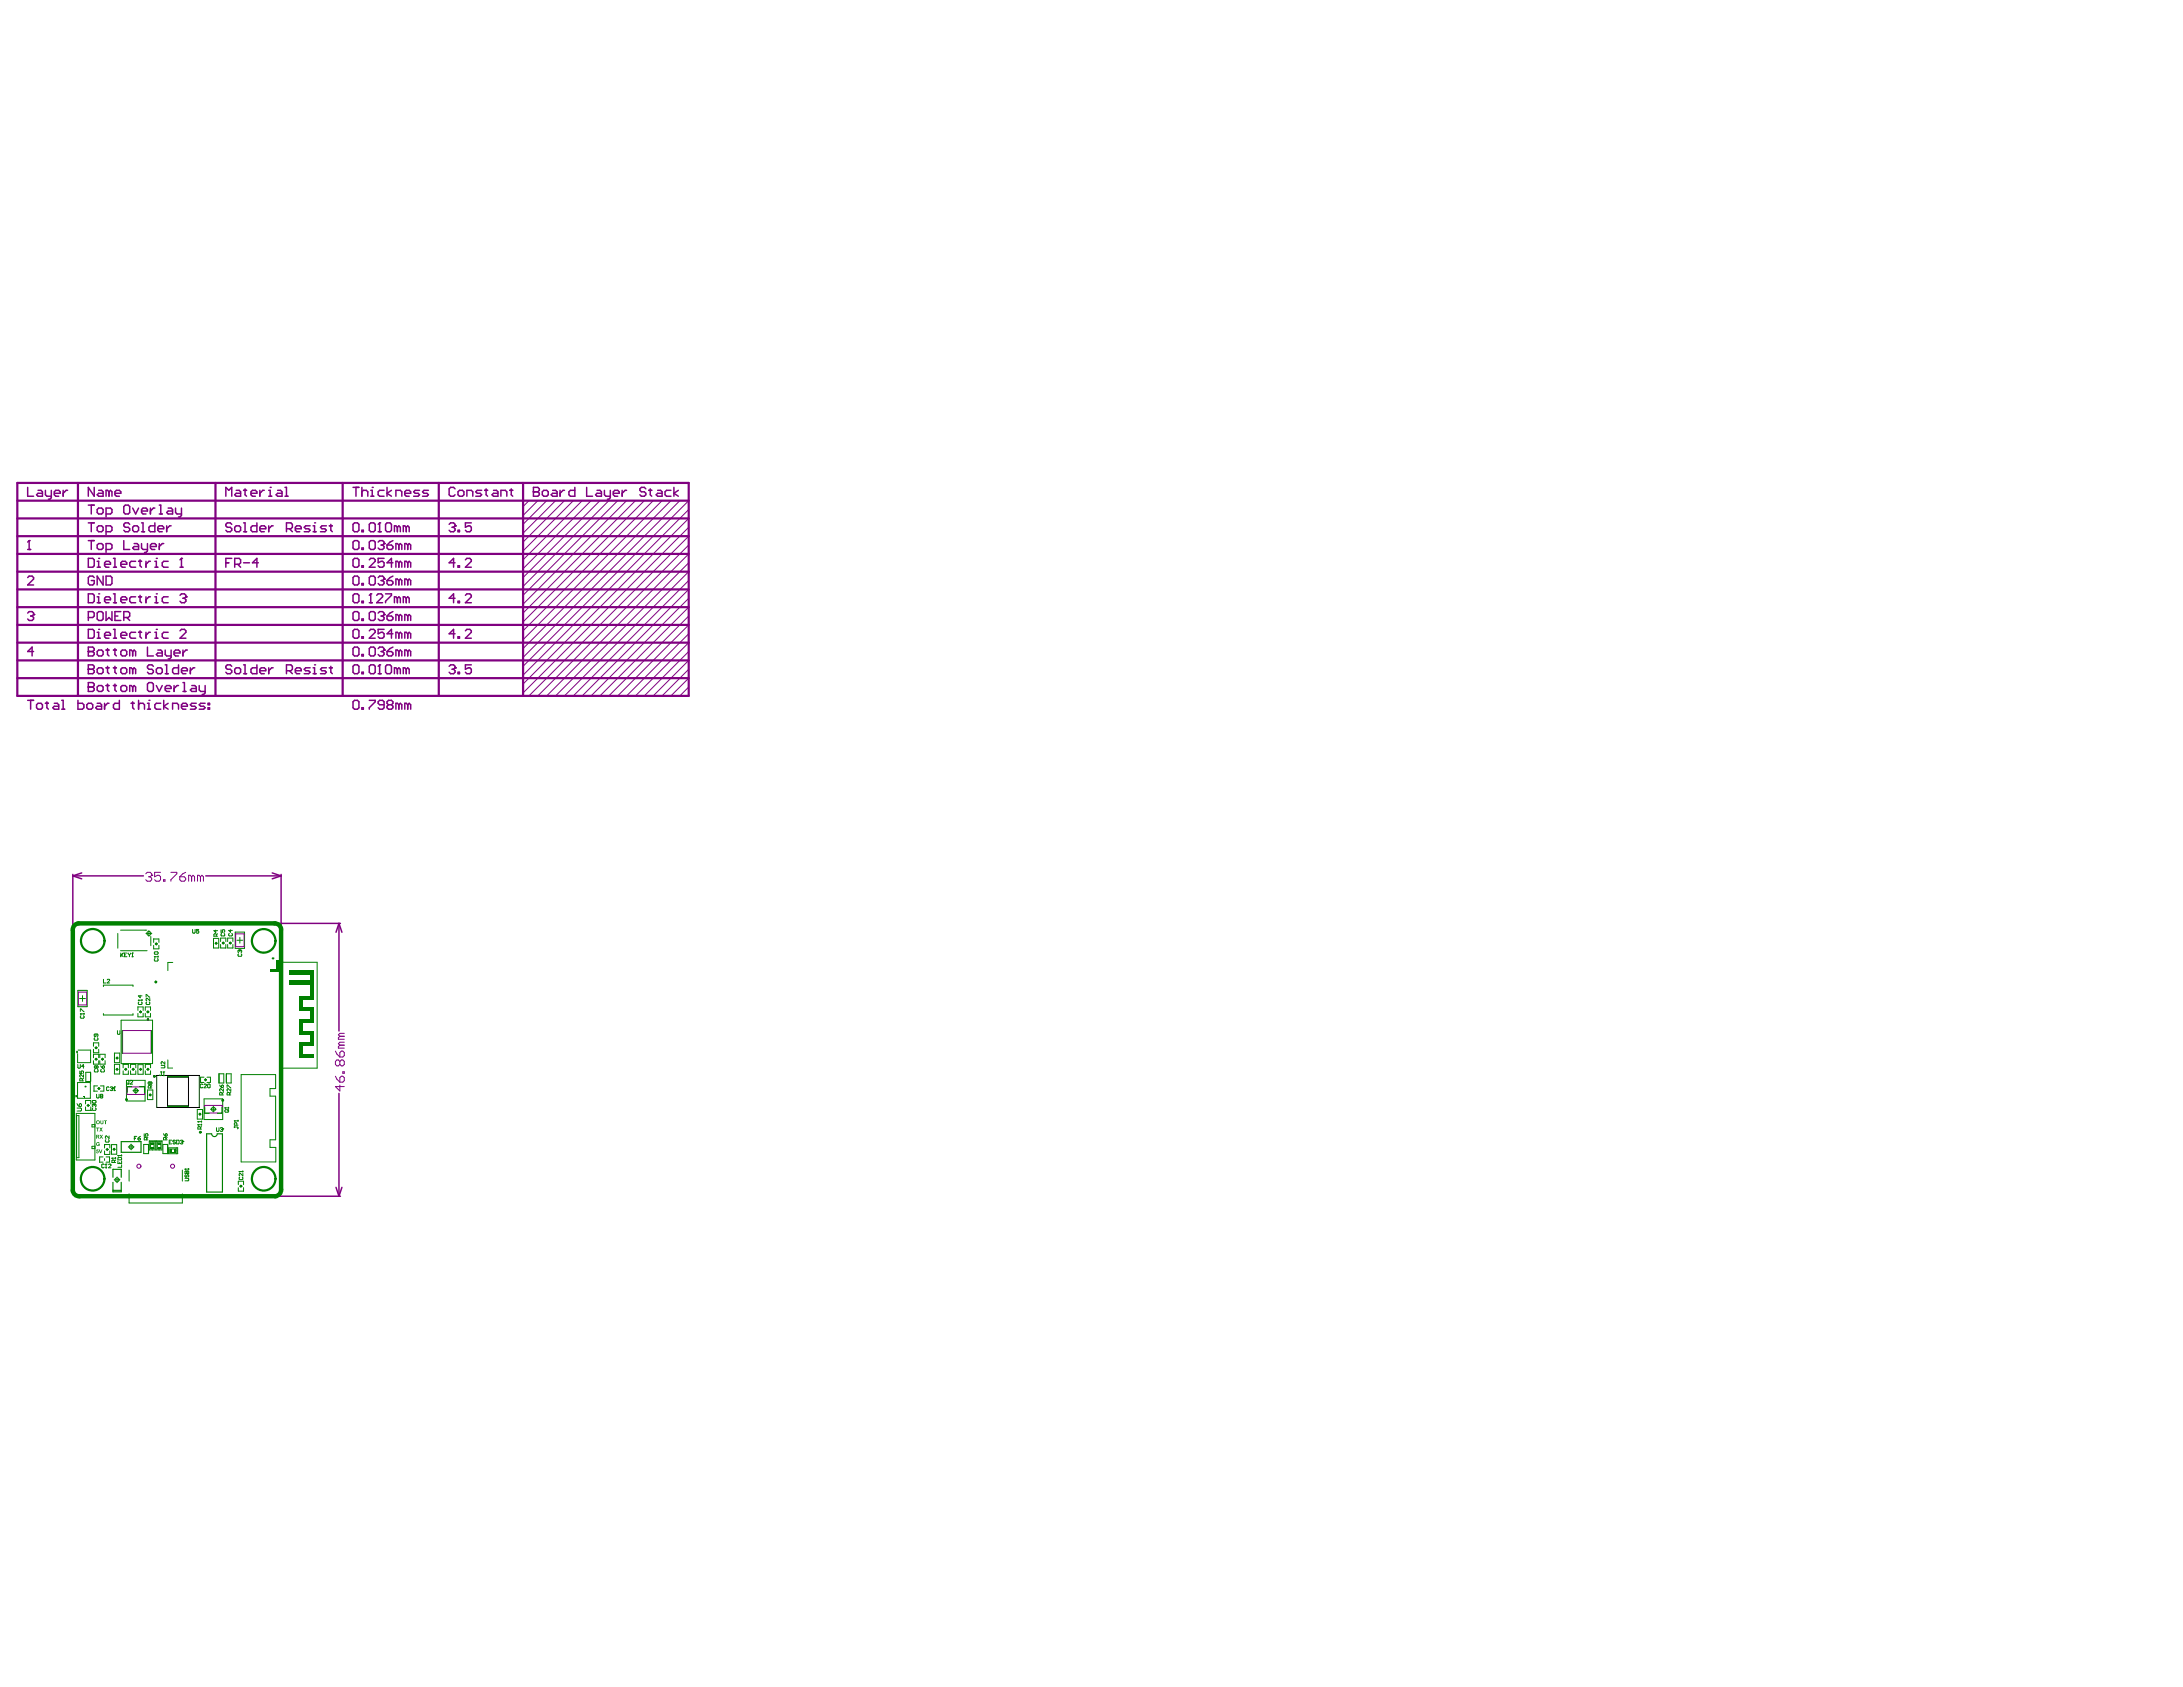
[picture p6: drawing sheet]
<svg xmlns="http://www.w3.org/2000/svg" width="279mm" height="216mm" viewBox="0 0 279 216" stroke-linecap="round" stroke-linejoin="round" font-family="sans-serif">
<path d="M20.1 137.6h5.4v4.1h-5.4z" fill="none" stroke="#000" stroke-width=".13"/>
<g fill="#008000">
<path d="M20.2 146.8h.3v.2h-.3z"/>
<path d="M20.2 146.3h.3v.2h-.3z"/>
<path d="M19.3 146.8h.4v.2h-.4z"/>
<path d="M19.3 146.3h.4v.2h-.4z"/>
<path d="M21.8 147.1h.2v.4h-.2z"/>
<path d="M22.3 147.1h.1v.4h-.1z"/>
<circle cx="20.1" cy="146.3" r=".05"/>
<circle cx="19.3" cy="146.3" r=".05"/>
<circle cx="22.5" cy="147.1" r=".05"/>
</g>
<g fill="none" stroke="#008000" stroke-width=".13">
<path d="M18.7 119.5h.7M19.1 119.1v.7M30.1 119.3h1.2v2.1h-1.2zM30.7 120v.7M10 126.7h1.2v2.1h-1.2zM10.2 127.8h.7M10.6 127.4v.8M12.1 134.1h.3M12.1 135.6h.3M12.3 133.9v.3M12.3 135.4v.3M12.5 139.3h.3"/>
<path d="M12.7 139.2v.3M13 135.6h.3M13.1 135.4v.3M14.8 136.8h.3M14.8 135.4h.3M15 136.7v.3M15 135.3v.3M15.5 130.6h4v5.5h-4zM15.9 136.8h.3M16.1 136.7v.3M16.2 138.3h2.4v2.6h-2.4zM16.9 136.8h.3"/>
<path d="M17 139.6h.8M17 136.7v.3M17.4 139.2v.8M17.8 129.5h.3M17.8 136.8h.3M18 129.4v.3M18 136.7v.3M18.8 129.5h.3M18.8 136.8h.3M18.9 129.4v.3M18.9 136.7v.3M19.2 140v.3"/>
<path d="M19.8 125.7h.3M19.9 120.8h.3M19.9 125.5v.3M20 120.7v.3M26.2 138.2h.2M26.3 138v.3M27.5 120.7h.3M27.7 120.6v.3M28.4 120.7h.3M28.6 120.5v.3M29.3 120.7h.3M29.5 120.5v.3"/>
<path d="M30.3 120.3h.8M11.1 141.5h.3M11.3 141.3v.3M13.6 147.1h.3M13.7 147v.3M14.5 147.1h.3M14.6 146.9v.3M14.6 151h.8M15 150.6v.8M16.4 146.8h.8M16.8 146.4v.8M19.1 140.1h.3"/>
<path d="M19.3 146.3h.4v.7h-.4zM20.1 146.3h.5v.7h-.5zM21.7 147h.8v.5h-.8zM25.4 142.6h.3M25.6 142.4v.3M26.1 140.6h2.4v2.7h-2.4zM26.9 142h.8M27.3 141.6v.7M30.7 151.8h.3M30.8 151.7v.3"/>
<circle cx="19.1" cy="119.5" r=".26"/>
<circle cx="12.3" cy="134.1" r=".09"/>
<circle cx="12.3" cy="135.6" r=".09"/>
<circle cx="12.7" cy="139.3" r=".09"/>
<circle cx="13.1" cy="135.6" r=".09"/>
<circle cx="15" cy="136.8" r=".09"/>
<circle cx="15" cy="135.4" r=".09"/>
<circle cx="16.1" cy="136.8" r=".09"/>
<circle cx="17" cy="136.8" r=".09"/>
<circle cx="17.4" cy="139.6" r=".26"/>
<circle cx="18" cy="129.5" r=".09"/>
<circle cx="18" cy="136.8" r=".09"/>
<circle cx="18.9" cy="129.5" r=".09"/>
<circle cx="18.9" cy="136.8" r=".09"/>
<circle cx="19.9" cy="125.7" r=".09"/>
<circle cx="20" cy="120.8" r=".09"/>
<circle cx="26.3" cy="138.2" r=".09"/>
<circle cx="27.7" cy="120.7" r=".09"/>
<circle cx="28.6" cy="120.7" r=".09"/>
<circle cx="29.5" cy="120.7" r=".09"/>
<circle cx="11.3" cy="141.5" r=".09"/>
<circle cx="13.7" cy="147.1" r=".09"/>
<circle cx="14.6" cy="147.1" r=".09"/>
<circle cx="15" cy="151" r=".26"/>
<circle cx="16.8" cy="146.8" r=".26"/>
<circle cx="19.2" cy="140.1" r=".09"/>
<circle cx="25.6" cy="142.6" r=".09"/>
<circle cx="27.3" cy="142" r=".26"/>
<circle cx="30.8" cy="151.8" r=".09"/>
</g>
<path d="M30.2 119.5h1v1.7h-1zM10 127h1.1v1.6h-1.1zM15.7 131.9h3.6v2.9h-3.6zM16.3 139.1h2.2v1h-2.2zM26.2 141.5h2.2v.9h-2.2z" fill="none" stroke="#800080" stroke-width=".13"/>
<circle cx="18.9" cy="130.5" r=".07" fill="none" stroke="#800080" stroke-width=".15"/>
<g fill="#008080">
<path d="M20.3 147h.1v.3h-.1z"/>
<path d="M20.2 147.1h.3v.1h-.3z"/>
<path d="M20.3 146h.1v.3h-.1z"/>
<path d="M19.5 147v.3z"/>
<path d="M19.3 147.1h.3v.1h-.3z"/>
<path d="M19.5 146v.3z"/>
<path d="M21.5 147.2h.3v.1h-.3z"/>
<path d="M21.6 147.1h.1v.3h-.1z"/>
<path d="M22.4 147.2h.3v.1h-.3z"/>
</g>
<path d="M21.4 137.8h2.7v3.7h-2.7z" fill="none" stroke="#000" stroke-width=".13"/>
<circle cx="19.8" cy="137.7" r=".07" fill="none" stroke="#000" stroke-width=".15"/>
<g fill="none" stroke="#800080" stroke-width=".13">
<path d="M67.7 64.1l-.8 .7M68.8 64.1l-1.9 1.9M70 64.1l-3.1 3M71.1 64.1l-4.2 4.1M72.2 64.1l-5.3 5.3M73.4 64.1l-6.5 6.4M74.5 64.1l-7.6 7.5M75.7 64.1l-8.8 8.7M76.8 64.1l-9.9 9.8M77.9 64.1l-11 10.9M79.1 64.1l-12.2 12.1M80.2 64.1l-13.3 13.2"/>
<path d="M81.3 64.1l-14.4 14.4M82.5 64.1l-15.6 15.5M83.6 64.1l-16.7 16.6M84.7 64.1l-17.8 17.8M85.9 64.1l-19 18.9M87 64.1l-20.1 20M88.1 65.2l-21.2 21.2M88.1 72l-17 17.1M88.1 68.6l-20.4 20.5M88.1 70.9l-18.1 18.2M88.1 77.7l-11.3 11.4M88.1 67.5l-21.2 21.2"/>
<path d="M88.1 66.3l-21.2 21.2M88.1 73.2l-15.9 15.9M88.1 78.8l-10.2 10.3M88.1 69.8l-19.3 19.3M88.1 80l-9 9.1M88.1 74.3l-14.7 14.8M88.1 64.1l-21.2 21.2M88.1 75.4l-13.6 13.7M88.1 76.6l-12.4 12.5M88.1 84.5l-4.5 4.6M88.1 86.8l-2.2 2.3M88.1 83.4l-5.6 5.7"/>
<path d="M88.1 81.1l-7.9 8M88.1 87.9l-1.1 1.2M88.1 82.2l-6.8 6.9M88.1 85.7l-3.4 3.4M18.7 111.8l.1-.2h.4l.2 .2v.2M19 112.2h.2M19.2 112.2l.2 .2v.2l-.2 .2h-.4l-.1-.2M19.4 112h.1M19.4 112l-.2 .2M20.5 111.6h-.7v.6l.4-.2h.2l.1 .2v.4l-.1 .2h-.4l-.2-.2M20.9 112.6h.2v.2h-.2zM21.9 111.6h.7v.2l-.7 .8v.2"/>
<path d="M23 112.2h.6l.2 .2v.2l-.2 .2h-.4l-.2-.2zM23.8 111.6l-.4 .2-.4 .4M24.5 112.2l-.2-.2h-.2v.8M24.5 112.2v.6M24.5 112.2l.2-.2 .2 .2v.6M25.7 112.2l-.2-.2h-.2v.8M25.7 112.2v.6M25.7 112.2l.1-.2 .2 .2v.6M42.9 137.7l.2 .4 .4 .4M42.9 134.5l.2 .4 .4 .4M43.5 135.8l-.2-.1h-.2l-.2 .1v.4l.2 .2h.2l.2-.2M43.5 137.9l.2-.2h.2l.2 .2v.4l-.2 .2h-.4z"/>
<path d="M43.5 135.8l.2-.1h.2l.2 .1v.4l-.2 .2h-.2l-.2-.2M43.5 138.9v.7l-.6-.5h1.2M43.5 134.7l.2-.2h.2l.2 .2v.4l-.2 .2h-.4zM43.5 135.8v.4M43.5 133.8l-.2 .1v.2h.8M43.5 132.6l-.2 .2v.2h.8M43.5 133.8h.6M43.5 132.6h.6M43.9 137.2h.2v.2h-.2zM44.1 133.4h-.6l-.2 .2 .2 .2M44.1 132.2h-.6l-.2 .2 .2 .2"/>
<circle cx="17.8" cy="149.3" r=".26"/>
<circle cx="22.1" cy="149.3" r=".26"/>
</g>
<g fill="none" stroke="#800080" stroke-width=".28">
<path d="M2.2 68.6h85.9M2.2 77.7h85.9M2.2 73.2h85.9M2.2 75.4h85.9M2.2 70.9h85.9M2.2 61.8h85.9v27.3h-85.9zM2.2 80h85.9M2.2 66.3h85.9M2.2 64.1h85.9M10 61.8v27.3M27.6 61.8v27.3M43.9 61.8v27.3"/>
<path d="M56.2 61.8v27.3M66.9 61.8v27.3M2.2 84.5h85.9M2.2 82.2h85.9M2.2 86.8h85.9"/>
</g>
<g fill="none" stroke="#800080" stroke-width=".19">
<path d="M3.5 62.4v1.1h.8M3.5 70.3h.4M3.5 73.9l.2-.2h.4l.2 .2v.2l-.8 .8h.8M3.5 78.5l.2-.2h.4l.2 .2v.2M3.7 69.2h.1M3.7 69.2v1.1M3.7 69.2l-.2 .2M3.9 78.8h.2M4.1 78.8l.2 .2v.2l-.2 .2h-.4l-.2-.2M4.3 78.7h.1M4.3 78.7l-.2 .1M4.9 62.8h.3l.2 .1v.6h-.5l-.2-.2 .2-.2h.5"/>
<path d="M5.8 62.8v.5l.2 .2h.6M6.6 62.8v.9l-.2 .2h-.2M6.9 63.1h.8v-.2l-.2-.1h-.4l-.2 .1v.4l.2 .2h.4M8.1 62.8v.7M8.7 62.8h-.2l-.4 .3M11.3 71.5h.6l.2 .1v.8l-.2 .2h-.6zM11.3 76h.6l.2 .2v.7l-.2 .2h-.6zM11.3 79h.6l.2-.2v-.3l-.2-.2h-.6v1.1M11.3 66.9h.8M11.3 69.2h.8M11.3 64.6h.8M11.7 64.6v1.2"/>
<path d="M11.7 66.9v1.2M11.7 69.2v1.1M12.1 62.4v1.1l-.8-1.1v1.1M12.1 73.9l-.2-.2h-.4l-.2 .2v.8l.2 .2h.4l.2-.2v-.4h-.4M12.4 71.8h.2v.8M12.4 76.4h.2v.7M12.4 67.5l.2-.2h.4l.2 .2v.4l-.2 .2h-.4l-.2-.2zM12.4 65.2l.2-.2h.4l.2 .2v.4l-.2 .2h-.4l-.2-.2zM12.4 69.8l.2-.2h.4l.2 .2v.3l-.2 .2h-.4l-.2-.2zM12.4 78.5l.2-.2h.4l.2 .2v.7l-.2 .2h-.4l-.2-.2zM12.4 72.6h.4M12.4 77.1h.4"/>
<path d="M12.6 76h.1M12.6 71.5h.1M12.6 62.8h.4l.2 .1v.6h-.6l-.2-.2 .2-.2h.6M13.2 73.7v1.2l-.8-1.2v1.2M13.4 72.2h.7v-.2l-.1-.2h-.4l-.2 .2v.4l.2 .2h.4M13.4 76.8h.7v-.2l-.1-.2h-.4l-.2 .2v.3l.2 .2h.4M13.6 68.1h.5l.2-.2v-.4l-.2-.2h-.5v1.1M13.6 65.8h.5l.2-.2v-.4l-.2-.2h-.5v1.2M13.6 70.3h.5l.2-.2v-.3l-.2-.2h-.5v1.1M13.6 73.7h.5l.2 .2v.8l-.2 .2h-.5zM13.6 78.3v1.1l.4-.4 .3 .4v-1.1M14 62.9l-.2-.1h-.2v.7"/>
<path d="M14 62.9l.1-.1 .2 .1v.6M14 62.9v.6M14.5 71.5h.2v1.1M14.5 76h.2v1.1M14.5 72.6h.4M14.5 77.1h.4M14.7 63.1h.8v-.2l-.2-.1h-.4l-.2 .1v.4l.2 .2h.4M14.7 78.8h.4M15.5 78.3h-.8v1.1h.8M15.5 72.2h.7v-.2l-.2-.2h-.3l-.2 .2v.4l.2 .2h.3M15.5 76.8h.7v-.2l-.2-.2h-.3l-.2 .2v.3l.2 .2h.3M15.8 64.8l.2-.2h.4l.2 .2v.8l-.2 .2h-.4l-.2-.2z"/>
<path d="M15.8 79h.6l.2-.2v-.3l-.2-.2h-.6v1.1M15.8 69.2v1.1h.8M16.2 79l.4 .4M16.6 67.1l-.2-.2h-.4l-.2 .2v.2l.2 .2h.4l.2 .2v.2l-.2 .2h-.4l-.2-.2M17 67.5l.2-.2h.3l.2 .2v.4l-.2 .2h-.3l-.2-.2zM17 65l.4 .8 .3-.8M17.2 69.6h.3l.2 .2v.5h-.5l-.2-.2 .2-.2h.5M17.4 71.8h-.6l-.2 .2v.4l.2 .2h.6M17.4 76.4h-.6l-.2 .2v.3l.2 .2h.6M17.7 71.8h.4M17.7 76.4h.4M17.9 71.6v.8l.2 .2"/>
<path d="M17.9 76.2v.7l.2 .2M18.1 66.9h.2v1.2M18.1 68.1h.4M18.1 69.6v.5l.2 .2h.6M18.1 65.4h.8v-.2l-.2-.2h-.4l-.2 .2v.4l.2 .2h.4M18.7 71.8v.8M18.7 76.4v.7M18.9 69.6v.9l-.2 .2h-.2M19.3 69.9h.7v-.1l-.2-.2h-.4l-.1 .2v.3l.1 .2h.4M19.3 71.8h-.2l-.4 .4M19.3 65v.8M19.3 76.4h-.2l-.4 .4"/>
<path d="M19.8 66.9v1.2h-.5l-.2-.2v-.4l.2-.2h.5M19.8 71.8h.2v.8M19.8 76.4h.2v.7M19.8 72.6h.4M19.8 77.1h.4M19.8 65h-.2l-.3 .4M20 76h.1M20 71.5h.1M20.2 67.7h.8v-.2l-.2-.2h-.4l-.2 .2v.4l.2 .2h.4M20.4 69.6v.7M20.4 64.6h.2v1.2M20.4 65.8h.4"/>
<path d="M21 69.6h-.2l-.4 .3M21.3 67.3v.8M21.5 76.4h-.5l-.2 .2v.3l.2 .2h.5M21.5 65h.4l.2 .2v.6h-.6l-.2-.2 .2-.2h.6M21.5 71.8h-.5l-.2 .2v.4l.2 .2h.5M21.9 67.3h-.2l-.4 .4M22.5 65v.6l.2 .2h.5M23 76.2l.2-.2h.4l.2 .2v.2M23 72.6h.4M23.2 71.5h.1M23.2 65v1l-.2 .2h-.2M23.2 71.5v1.1"/>
<path d="M23.2 71.5l-.2 .1M23.4 76.6h.2M23.6 76.6l.2 .2v.1l-.2 .2h-.4l-.2-.2M23.8 76.4h.1M23.8 76.4l-.2 .2M28.9 72h.4M28.9 63.5v-1.1l.4 .4 .4-.4v1.1M29.7 67.1l-.2-.2h-.4l-.2 .2v.2l.2 .2h.4l.2 .2v.2l-.2 .2h-.4l-.2-.2M29.7 71.5h-.8v1.1M30 72.2h.6l.2-.2v-.4l-.2-.1h-.6v1.1M30 67.5l.2-.2h.4l.2 .2v.4l-.2 .2h-.4l-.2-.2zM30.2 62.8h.4l.2 .1v.6h-.6l-.2-.2 .2-.2h.6"/>
<path d="M30.4 72.2l.4 .4M31.2 62.8h.4M31.2 66.9h.2v1.2M31.2 68.1h.4M31.2 72h.7M31.4 62.6v.7l.2 .2M32.1 63.1h.8v-.2l-.2-.1h-.4l-.2 .1v.4l.2 .2h.4M32.9 66.9v1.2h-.6l-.2-.2v-.4l.2-.2h.6M33.1 72h-.8l.6-.5v1.1M33.3 67.7h.7v-.2l-.2-.2h-.4l-.1 .2v.4l.1 .2h.4M33.3 62.8v.7M33.8 62.8h-.2l-.3 .3"/>
<path d="M34.4 62.8h.2v.7M34.4 63.5h.4M34.4 67.3v.8M34.6 62.4h.1M35 67.3h-.2l-.4 .4M35.5 62.8h.4l.2 .1v.6h-.6l-.2-.2 .2-.2h.6M36.5 62.4h.2v1.1M36.5 63.5h.4M36.7 67.7h.5l.2-.2v-.4l-.2-.2h-.5v1.2M37 67.7l.4 .4M37.8 67.7h.8v-.2l-.2-.2h-.4l-.2 .2v.4l.2 .2h.4M39.7 67.3h-.6l-.2 .2 .2 .2h.4l.2 .2-.2 .2h-.6"/>
<path d="M40.1 68.1h.3M40.1 67.3h.2v.8M40.3 66.9h.1M41.8 67.3h-.6l-.2 .2 .2 .2h.4l.2 .2-.2 .2h-.6M42.2 67.3h.3M42.3 67.1v.8l.2 .2M45.2 62.4h.7M45.2 67.1l.2-.2h.3l.2 .2v.8l-.2 .2h-.3l-.2-.2zM45.2 71.6l.2-.1h.3l.2 .1v.8l-.2 .2h-.3l-.2-.2zM45.2 69.4l.2-.2h.3l.2 .2v.7l-.2 .2h-.3l-.2-.2zM45.2 73.9l.2-.2h.3l.2 .2v.8l-.2 .2h-.3l-.2-.2zM45.2 76.2l.2-.2h.3l.2 .2v.7l-.2 .2h-.3l-.2-.2z"/>
<path d="M45.2 78.5l.2-.2h.3l.2 .2v.7l-.2 .2h-.3l-.2-.2zM45.6 62.4v1.1M46.3 62.4v1.1M46.3 67.9h.2v.2h-.2zM46.3 70.1h.2v.2h-.2zM46.3 72.4h.2v.2h-.2zM46.3 74.7h.2v.2h-.2zM46.3 76.9h.2v.2h-.2zM46.3 79.2h.2v.2h-.2zM46.3 62.9l.2-.1h.4l.2 .1v.6M47.3 71.6l.2-.1h.3l.2 .1v.2l-.7 .8h.7M47.3 77.1h.3"/>
<path d="M47.5 76h.1M47.5 62.8h.1v.7M47.5 63.5h.3M47.5 66.9h.3l.2 .2v.8l-.2 .2h-.3l-.2-.2v-.8zM47.5 69.2h.3l.2 .2v.7l-.2 .2h-.3l-.2-.2v-.7zM47.5 73.7h.3l.2 .2v.8l-.2 .2h-.3l-.2-.2v-.8zM47.5 78.3h.3l.2 .2v.7l-.2 .2h-.3l-.2-.2v-.7zM47.5 76l-.2 .2M47.5 76v1.1M47.6 62.4h.1M48.2 76.2l.2-.2h.4l.2 .2v.2l-.8 .7h.8M48.4 68.1h.4"/>
<path d="M48.4 69.4l.2-.2h.4l.2 .2v.2M48.4 73.9l.2-.2h.4l.2 .2v.2M48.4 78.5l.2-.2h.4l.2 .2v.2M48.6 66.9h.1M48.6 66.9v1.2M48.6 66.9l-.2 .2M48.8 69.8h.2M48.8 78.8h.2M48.8 74.3h.2M49 69.8l.2 .1v.2l-.2 .2h-.4l-.2-.2M49 74.3l.2 .2v.2l-.2 .2h-.4l-.2-.2M49 78.8l.2 .2v.2l-.2 .2h-.4l-.2-.2"/>
<path d="M49.2 69.6h.1M49.2 74.1h.1M49.2 78.7h.1M49.2 62.8h-.6l-.2 .1v.4l.2 .2h.6M49.2 71.5h-.8v.5l.4-.2h.2l.2 .2v.4l-.2 .2h-.4l-.2-.2M49.2 78.7l-.2 .1M49.2 69.6l-.2 .2M49.2 74.1l-.2 .2M49.3 67.1l.2-.2h.4l.2 .2v.8l-.2 .2h-.4l-.2-.2zM49.3 76h.8v.2l-.8 .7v.2M49.5 62.4v1.1M49.5 69.8h.6l.2 .1v.2l-.2 .2h-.4l-.2-.2z"/>
<path d="M49.5 74.3h.6l.2 .2v.2l-.2 .2h-.4l-.2-.2zM49.5 78.8h.6l.2 .2v.2l-.2 .2h-.4l-.2-.2zM50.1 62.8l-.6 .3 .6 .4M50.3 72h-.8l.6-.5v1.1M50.3 69.2l-.4 .2-.4 .4M50.3 73.7l-.4 .2-.4 .4M50.3 78.3l-.4 .2-.4 .3M50.7 63.5v-.7h.5l.2 .1v.6M50.9 67.5l-.2-.2h-.2v.8M50.9 76.6l-.2-.2h-.2v.7M50.9 67.5l.1-.2 .2 .2v.6M50.9 76.6l.1-.2 .2 .2v.5"/>
<path d="M50.9 67.5v.6M50.9 76.6v.5M51 69.8l-.1-.2h-.2v.7M51 72l-.1-.2h-.2v.8M51 74.3l-.1-.2h-.2v.8M51 78.8l-.1-.1h-.2v.7M51 69.8l.2-.2 .2 .2v.5M51 72l.2-.2 .2 .2v.6M51 74.3l.2-.2 .2 .2v.6M51 78.8l.2-.1 .2 .1v.6M51 69.8v.5M51 72v.6"/>
<path d="M51 74.3v.6M51 78.8v.6M51.8 63.1h.8v-.2l-.2-.1h-.4l-.2 .1v.4l.2 .2h.4M52 67.5l-.2-.2h-.2v.8M52 76.6l-.2-.2h-.2v.7M52 67.5v.6M52 76.6v.5M52 67.5l.2-.2 .2 .2v.6M52 76.6l.2-.2 .2 .2v.5M52.2 69.8l-.2-.2h-.2v.7M52.2 72l-.2-.2h-.2v.8M52.2 74.3l-.2-.2h-.2v.8"/>
<path d="M52.2 78.8l-.2-.1h-.2v.7M52.2 69.8l.2-.2 .2 .2v.5M52.2 72l.2-.2 .2 .2v.6M52.2 74.3l.2-.2 .2 .2v.6M52.2 78.8l.2-.1 .2 .1v.6M52.2 69.8v.5M52.2 72v.6M52.2 74.3v.6M52.2 78.8v.6M53.7 62.8h-.6l-.2 .1 .2 .2h.4l.2 .2-.2 .2h-.6M54.8 62.8h-.5l-.2 .1 .2 .2h.3l.2 .2-.2 .2h-.5M57.5 67.1l.2-.2h.4l.1 .2v.2"/>
<path d="M57.9 67.5h.2M58.1 67.5l.1 .2v.2l-.1 .2h-.4l-.2-.2M58.2 67.3h.1M58.2 62.6l-.1-.2h-.4l-.2 .2v.7l.2 .2h.4l.1-.2M58.2 72h-.7l.6-.5v1.1M58.2 76.6h-.7l.6-.6v1.1M58.2 67.3l-.1 .2M58.6 67.9h.2v.2h-.2zM58.6 72.4h.2v.2h-.2zM58.6 76.9h.2v.2h-.2zM58.8 62.8h.4l.2 .1v.4l-.2 .2h-.4l-.2-.2v-.4zM59.6 71.6l.2-.1h.3l.2 .1v.2l-.7 .8h.7"/>
<path d="M59.6 76.2l.2-.2h.3l.2 .2v.2l-.7 .7h.7M59.8 63.5v-.7h.5l.2 .1v.6M60.3 66.9h-.7v.6l.3-.2h.2l.2 .2v.4l-.2 .2h-.3l-.2-.2M61.6 62.8h-.5l-.2 .1 .2 .2h.4l.1 .2-.1 .2h-.6M62 62.8h.4M62.2 62.6v.7l.2 .2M63.2 62.8h.3l.2 .1v.6h-.5l-.2-.2 .2-.2h.5M64.1 63.5v-.7h.6l.2 .1v.6M65.2 62.8h.4M65.4 62.6v.7l.2 .2M68.3 62.9h.1M68.3 62.4h.5l.2 .2v.2l-.2 .1 .2 .2v.2l-.2 .2h-.5z"/>
<path d="M68.3 62.9h.5M69.6 62.8h.4l.2 .1v.4l-.2 .2h-.4l-.2-.2v-.4zM70.7 62.8h.4l.2 .1v.6h-.6l-.2-.2 .2-.2h.6M71.7 62.8v.7M72.2 62.8h-.1l-.4 .3M73.6 62.4v1.1h-.6l-.2-.2v-.4l.2-.1h.6M75.1 62.4v1.1h.7M76.4 62.8h.4l.2 .1v.6h-.6l-.2-.2 .2-.2h.6M77.4 62.8v.5l.1 .2h.6M78.1 62.8v.9l-.2 .2h-.2M78.5 63.1h.8v-.2l-.2-.1h-.4l-.2 .1v.4l.2 .2h.4M79.6 62.8v.7"/>
<path d="M80.2 62.8h-.2l-.4 .3M82.7 62.6l-.2-.2h-.4l-.2 .2v.2l.2 .1h.4l.2 .2v.2l-.2 .2h-.4l-.2-.2M83 62.8h.4M83.2 62.6v.7l.2 .2M84.2 62.8h.4l.1 .1v.6h-.5l-.2-.2 .2-.2h.5M85.9 62.8h-.6l-.2 .1v.4l.2 .2h.6M86.3 62.4v1.1M86.8 62.8l-.5 .3 .5 .4M3.5 89.6h.8M3.9 89.6v1.2M4.3 83.4h-.8l.6-.6v1.1M4.9 90h.3l.2 .2v.4l-.2 .2h-.3l-.2-.2v-.4z"/>
<path d="M5.8 90h.4M6 89.8v.8l.2 .2M6.9 90h.4l.2 .2v.6h-.6l-.1-.2 .1-.2h.6M7.9 89.6h.2v1.2M7.9 90.8h.4M10 89.6v1.2h.5l.2-.2v-.4l-.2-.2h-.5M11.3 90h.4l.2 .2v.4l-.2 .2h-.4l-.2-.2v-.4zM11.3 87.9h.1M11.3 85.7h.1M11.3 83.4h.1M11.3 87.4h.6l.2 .1v.2l-.2 .2 .2 .2v.2l-.2 .2h-.6zM11.3 80.5h.6l.2 .2v.8l-.2 .2h-.6z"/>
<path d="M11.3 82.8h.6l.2 .2v.2l-.2 .2 .2 .2v.2l-.2 .1h-.6zM11.3 85.1h.6l.2 .2v.2l-.2 .2 .2 .1v.2l-.2 .2h-.6zM11.3 87.9h.6M11.3 85.7h.6M11.3 83.4h.6M12.4 90h.4l.2 .2v.6h-.6l-.2-.2 .2-.2h.6M12.4 81.7h.4M12.4 80.9h.2v.8M12.4 83.4l.2-.2h.4l.2 .2v.4l-.2 .1h-.4l-.2-.1zM12.4 85.7l.2-.2h.4l.2 .2v.3l-.2 .2h-.4l-.2-.2zM12.4 87.9l.2-.2h.4l.2 .2v.4l-.2 .2h-.4l-.2-.2zM12.6 80.5h.1"/>
<path d="M13.4 90v.8M13.4 81.3h.7v-.2l-.1-.2h-.4l-.2 .2v.4l.2 .2h.4M13.6 87.7h.4M13.6 85.5h.4M13.6 83.2h.4M13.8 83v.8l.2 .1M13.8 85.3v.7l.2 .2M13.8 87.5v.8l.2 .2M14 90h-.2l-.4 .4M14.5 81.7h.4M14.5 80.5h.2v1.2M14.5 87.7h.4"/>
<path d="M14.5 85.5h.4M14.5 83.2h.4M14.7 87.5v.8l.2 .2M14.7 83v.8l.2 .1M14.7 85.3v.7l.2 .2M15.3 89.6v1.2h-.6l-.2-.2v-.4l.2-.2h.6M15.5 81.3h.7v-.2l-.2-.2h-.3l-.2 .2v.4l.2 .2h.3M15.7 87.7h.3l.2 .2v.4l-.2 .2h-.3l-.2-.2v-.4zM15.7 83.2h.3l.2 .2v.4l-.2 .1h-.3l-.2-.1v-.4zM15.7 85.5h.3l.2 .2v.3l-.2 .2h-.3l-.2-.2v-.3zM16.8 90h.4M17 89.8v.8l.2 .2"/>
<path d="M17 83.4v.5M17 85.7v.5M17 87.9v.6M17 83.4l.2-.2 .2 .2v.5M17 83.4l-.2-.2h-.2v.7M17 85.7l-.2-.2h-.2v.7M17 87.9l-.2-.2h-.2v.8M17 87.9l.2-.2 .2 .2v.6M17 85.7l.2-.2 .2 .2v.5M17.4 80.9h-.6l-.2 .2v.4l.2 .2h.6M17.7 90.2l.2-.2h.4l.2 .2v.6M17.7 89.6v1.2"/>
<path d="M17.7 80.9h.4M17.9 80.7v.8l.2 .2M18.7 80.9v.8M18.9 90.8h.4M18.9 90h.2v.8M18.9 87.5l.2-.1h.3l.2 .1v.8l-.2 .2h-.3l-.2-.2zM18.9 82.8v1.1h.7M19.1 89.6h.1M19.3 80.9h-.2l-.4 .4M19.6 85.3l-.2-.2h-.3l-.2 .2v.2l.2 .2h.3l.2 .1v.2l-.2 .2h-.3l-.2-.2M19.8 81.7h.4M19.8 80.9h.2v.8"/>
<path d="M20 80.5h.1M20 85.7l.2-.2h.4l.2 .2v.3l-.2 .2h-.4l-.2-.2zM20 87.7l.4 .8 .4-.8M20.2 83.2h.4l.2 .2v.5h-.6l-.2-.1 .2-.2h.6M20.6 90h-.6l-.2 .2v.4l.2 .2h.6M21 89.6v1.2M21.1 88.1h.8v-.2l-.2-.2h-.4l-.2 .2v.4l.2 .2h.4M21.1 85.1h.2v1.1M21.1 83.2v.6l.2 .1h.6M21.1 86.2h.4M21.5 90l-.5 .4 .5 .4M21.5 80.9h-.5l-.2 .2v.4l.2 .2h.5"/>
<path d="M21.9 83.2v.9l-.2 .2h-.2M22.1 90.8v-.8h.6l.1 .2v.6M22.3 83.6h.7v-.2l-.2-.2h-.3l-.2 .2v.4l.2 .1h.3M22.3 87.7v.8M22.8 85.1v1.1h-.5l-.2-.2v-.3l.2-.2h.5M22.8 87.7h-.1l-.4 .4M23 80.7l.2-.2h.4l.2 .2v.2l-.8 .8h.8M23.2 90.4h.8v-.2l-.2-.2h-.4l-.2 .2v.4l.2 .2h.4M23.2 85.8h.8v-.1l-.2-.2h-.4l-.2 .2v.3l.2 .2h.4M23.4 88.5h.4M23.4 87.4h.2v1.1M23.4 83.2v.7"/>
<path d="M24 83.2h-.2l-.4 .4M24.4 85.5v.7M24.6 87.7h.3l.2 .2v.6h-.5l-.2-.2 .2-.2h.5M24.9 85.5h-.2l-.3 .3M25.1 90h-.5l-.2 .2 .2 .2h.3l.2 .2-.2 .2h-.5M25.5 87.7v.6l.2 .2h.6M26.3 90h-.6l-.2 .2 .2 .2h.4l.2 .2-.2 .2h-.6M26.3 87.7v1l-.2 .2h-.2M26.6 90.6h.2v.2h-.2zM26.6 90h.2v.2h-.2zM29.7 85.3l-.2-.2h-.4l-.2 .2v.2l.2 .2h.4l.2 .1v.2l-.2 .2h-.4l-.2-.2M30 85.7l.2-.2h.4l.2 .2v.3l-.2 .2h-.4l-.2-.2z"/>
<path d="M31.2 85.1h.2v1.1M31.2 86.2h.4M32.9 85.1v1.1h-.6l-.2-.2v-.3l.2-.2h.6M33.3 85.8h.7v-.1l-.2-.2h-.4l-.1 .2v.3l.1 .2h.4M34.4 85.5v.7M35 85.5h-.2l-.4 .3M36.7 85.8h.5l.2-.1v-.4l-.2-.2h-.5v1.1M37 85.8l.4 .4M37.8 85.8h.8v-.1l-.2-.2h-.4l-.2 .2v.3l.2 .2h.4M39.7 85.5h-.6l-.2 .2 .2 .1h.4l.2 .2-.2 .2h-.6M40.1 86.2h.3M40.1 85.5h.2v.7"/>
<path d="M40.3 85.1h.1M41.8 85.5h-.6l-.2 .2 .2 .1h.4l.2 .2-.2 .2h-.6M42.2 85.5h.3M42.3 85.3v.7l.2 .2M45.2 89.8l.2-.2h.3l.2 .2v.8l-.2 .2h-.3l-.2-.2zM45.2 80.7l.2-.2h.3l.2 .2v.8l-.2 .2h-.3l-.2-.2zM45.2 83l.2-.2h.3l.2 .2v.8l-.2 .1h-.3l-.2-.1zM45.2 85.3l.2-.2h.3l.2 .2v.7l-.2 .2h-.3l-.2-.2zM46.3 90.6h.2v.2h-.2zM46.3 81.5h.2v.2h-.2zM46.3 83.8h.2v.1h-.2zM46.3 86h.2v.2h-.2z"/>
<path d="M47.3 89.6h.7v.2l-.7 .8v.2M47.3 80.7l.2-.2h.3l.2 .2v.2l-.7 .8h.7M47.5 82.8h.3l.2 .2v.8l-.2 .1h-.3l-.2-.1v-.8zM47.5 85.1h.3l.2 .2v.7l-.2 .2h-.3l-.2-.2v-.7zM48.4 83l.2-.2h.4l.2 .2v.2M48.4 86.2h.4M48.6 85.1h.1M48.6 85.1v1.1M48.6 85.1l-.2 .2M48.8 83.4h.2M49 83.4l.2 .2v.2l-.2 .1h-.4l-.2-.1M49.2 83.2h.1"/>
<path d="M49.2 90.2h-.6l-.2-.2v-.2l.2-.2h.4l.2 .2v.8l-.2 .2h-.4l-.2-.2M49.2 80.5h-.8v.6l.4-.2h.2l.2 .2v.4l-.2 .2h-.4l-.2-.2M49.2 83.2l-.2 .2M49.3 85.3l.2-.2h.4l.2 .2v.7l-.2 .2h-.4l-.2-.2zM49.5 83.4h.6l.2 .2v.2l-.2 .1h-.4l-.2-.1zM49.7 90.2l-.2-.2v-.2l.2-.2h.4l.2 .2v.2l-.2 .2M49.7 90.2l-.2 .2v.2l.2 .2h.4l.2-.2v-.2l-.2-.2M49.7 90.2h.4M50.3 81.1h-.8l.6-.6v1.2M50.3 82.8l-.4 .2-.4 .4M50.9 85.7l-.2-.2h-.2v.7M50.9 85.7l.1-.2 .2 .2v.5"/>
<path d="M50.9 85.7v.5M51 90.2l-.1-.2h-.2v.8M51 81.1l-.1-.2h-.2v.8M51 83.4l-.1-.2h-.2v.7M51 81.1l.2-.2 .2 .2v.6M51 83.4l.2-.2 .2 .2v.5M51 90.2l.2-.2 .2 .2v.6M51 81.1v.6M51 83.4v.5M51 90.2v.6M52 85.7l-.2-.2h-.2v.7M52 85.7l.2-.2 .2 .2v.5"/>
<path d="M52 85.7v.5M52.2 90.2l-.2-.2h-.2v.8M52.2 81.1l-.2-.2h-.2v.8M52.2 83.4l-.2-.2h-.2v.7M52.2 81.1l.2-.2 .2 .2v.6M52.2 83.4l.2-.2 .2 .2v.5M52.2 90.2l.2-.2 .2 .2v.6M52.2 81.1v.6M52.2 83.4v.5M52.2 90.2v.6M57.5 85.3l.2-.2h.4l.1 .2v.2M57.9 85.7h.2"/>
<path d="M58.1 85.7l.1 .1v.2l-.1 .2h-.4l-.2-.2M58.2 85.5h.1M58.2 85.5l-.1 .2M58.2 81.1h-.7l.6-.6v1.2M58.6 81.5h.2v.2h-.2zM58.6 86h.2v.2h-.2zM59.6 80.7l.2-.2h.3l.2 .2v.2l-.7 .8h.7M60.3 85.1h-.7v.6l.3-.2h.2l.2 .2v.3l-.2 .2h-.3l-.2-.2M9.3 112.1l1.2 .4M9.3 112.1h9.1M9.3 111.9v6.7M10.5 111.7l-1.2 .4"/>
<path d="M26.3 112.1h9.7M34.8 111.7l1.2 .4M35.7 118.2h7.9M36 112.1l-1.2 .4M36 111.9v6.6M43.4 118.2l.4 1.1M43.4 118.2l-.4 1.1M43.4 118.2v13.7M43.4 139.9v13.2M35.7 153.1h7.9M43 152l.4 1.1M43.8 152l-.4 1.1"/>
</g>
<g fill="#008000">
<path d="M10.7 140.3h.1z"/>
<path d="M10.7 140.2l.1 .2z"/>
</g>
<g fill="none" stroke="#008000" stroke-width=".13">
<path d="M15.1 119.5v1.9M15.4 119h3.4M19.3 119.8v1.2M9.8 134.5l.1 .1-.1 .1zM9.9 138.5h1.7v2.1h-1.7zM10 134.4h1.6v1.6h-1.7v-1.2M11 137.2h.6v1.2h-.6zM11.6 137.2v1.2M12 133.9v-.4h.6v.4M12 134.3v.4h.6v-.4M12 135.4v-.5h.6v.5M12 135.7v.5h.6v-.5"/>
<path d="M12.2 134.1h.2M12.2 135.6h.2M12.5 139h-.5v.6h.5M12.7 139.2v.2M12.8 135.4v-.5h.6v.5M12.8 135.7v.5h.6v-.5M12.9 139h.4v.6h-.4M13 135.6h.2M13.2 126.3v-.2h3.8v.2M13.2 129.7v.2h3.8v-.2M14.6 136.2h.7v1.2h-.7zM14.7 134.8h.6v1.2h-.6z"/>
<path d="M15.4 121.7h3.4M15.6 131.9v2.9M15.8 137v.5h.6v-.5M15.8 136.2h.6v.5M15.8 136.2v.5M15.8 136.2h.1M16 136.8h.2M16.7 137v.5h.7v-.5M16.7 136.2h.7v.5M16.7 136.2v.5M16.7 136.2h.1M16.9 136.8h.3"/>
<path d="M17.7 128.9v.4M17.7 129.7v.4h.6v-.4M17.7 128.9h.6v.4M17.7 128.9h.1M17.7 136.3h.6v1.2h-.6zM17.9 129.5h.2M18.6 129.3v-.4h.7v.4M18.6 129.7v.4h.7M18.6 137v.5h.7v-.5M18.6 136.2h.1M18.6 136.2h.7v.5M18.6 136.2v.5"/>
<path d="M18.8 129.5h.2M18.8 136.8h.2M18.9 139.5h.7v1.2h-.7zM19.3 129.7v.4M19.3 130.1h.1M19.4 131.9v2.9M19.7 121v.4h.6v-.4M19.7 120.2h.1M19.7 120.2h.6v.4M19.7 120.2v.4M19.9 120.8h.2M21.4 137.7h2.7"/>
<path d="M21.5 123.2v1M21.5 135.6v1.1h.6M21.5 123.2h.6M26.1 137.9h-.4v.6h.4M26.3 138.1v.2M26.5 137.9h.4v.6h-.4M27.3 120.1h.7v1.2h-.7zM28 137.4v1.2h.6v-1.2h-.6M28.2 120.5v-.4h.7v.4M28.2 120.9v.4h.7M28.5 120.7h.2M28.9 120.9v.4"/>
<path d="M28.9 121.3h.1M29 137.4v1.2M29 137.4h.6v1.2h-.6zM29.1 120.5v-.4h.7v.4M29.1 120.9v.4h.7v-.4M29.4 120.7h.2M30.9 137.5h4.4v1.8h-.7v1h.7v5.6h-.7v.9h.7v1.9h-4.4zM36 123.2h4.6v13.5h-4.6zM9.7 140.2l.1 .1-.1 .1zM9.8 142.5h2.3v6h-2.3zM9.8 142.8h.3v5.4h-.3zM10.9 141.3v-.5h.7v.5"/>
<path d="M10.9 141.7v.4h.7M11.2 141.5h.2M11.6 142.1h.1M11.6 141.7v.4M12.1 143.9h-.3v.3h.3M12.1 146.7h-.3v.3h.3M13.2 148.1h-.4v.6h.4M13.4 146.5h.1M13.4 146.5v.4M13.4 147.3v.4h.7v-.4M13.4 148.3v.2M13.4 146.5h.7v.4"/>
<path d="M13.6 148.1h.4v.6h-.4M13.6 147.1h.2M14.3 146.5h.6v1.2h-.6zM16.5 152.8v1.2h6.8v-1.2M16.5 149.7v1.5M19 147.6h-.6v-1.1h.6v1.2M19.1 146.1h.8M19.1 146h.8v1.2h-.8zM20 146h.7v1.2h-.7zM20 146.1h.7M21.4 141.6h2.7M21.5 147.6h-.6v-1.1l.6-.1v1.3"/>
<path d="M21.6 146.9h1.1v.8h-1.1zM22.6 146.9v.8M23.3 149.7v1.5M25.3 142h.6v1.2h-.6zM30.5 151.6v-.4h.7v.4M30.5 152v.4h.7v-.4M30.7 151.8h.3"/>
</g>
<path d="M9.3 119.1v33.3M10.1 118.2h25.1M36 119v33.2M10.2 153.1h25.1" fill="none" stroke="#008000" stroke-width=".57"/>
<path d="M16.9 139.1h-.6v.7M17.9 139.1h.6v.7M34.9 122.6h.1l-.1 .1zM14.5 150.7v-1h1v1M14.5 151.3v1.2h1v-1.2M14.5 152.3h1M15.5 146.1h2.6v1.4h-2.6zM26.2 141.7v.8h.6M27.1 145.1h-.7v7.5h2.1v-7.5h-.7M28.4 141.7v.8h-.6" fill="none" stroke="#008000" stroke-width=".15"/>
<g fill="#008000">
<path d="M37.1 124.2h3.1v.5h-3.1z" fill-rule="evenodd"/>
<path d="M39.8 124.2h.4v1.8h-.4z" fill-rule="evenodd"/>
<path d="M37.1 125.5h3.1v.5h-3.1z" fill-rule="evenodd"/>
<path d="M39.8 126h.4v1.9h-.4z" fill-rule="evenodd"/>
<path d="M38.3 127.5h1.9v.4h-1.9z" fill-rule="evenodd"/>
<path d="M38.3 127.5h.4v1.9h-.4z" fill-rule="evenodd"/>
<path d="M38.3 129h1.9v.4h-1.9z" fill-rule="evenodd"/>
<path d="M39.8 129h.4v1.9h-.4z" fill-rule="evenodd"/>
<path d="M38.3 130.5h1.9v.4h-1.9z" fill-rule="evenodd"/>
<path d="M38.3 130.5h.4v1.9h-.4z" fill-rule="evenodd"/>
<path d="M38.3 132h1.9v.4h-1.9z" fill-rule="evenodd"/>
<path d="M39.8 132h.4v1.9h-.4z" fill-rule="evenodd"/>
<path d="M38.3 133.5h1.9v.4h-1.9z" fill-rule="evenodd"/>
<path d="M38.3 133.5h.4v1.9h-.4z" fill-rule="evenodd"/>
<path d="M38.3 135h1.9v.4h-1.9z" fill-rule="evenodd"/>
<path d="M34.5 124h.9v.3h-.9z" fill-rule="evenodd"/>
<path d="M35.3 122.8h.3v1.5h-.3z" fill-rule="evenodd"/>
</g>
<path d="M9.9 141.8h.4l.1 .1-.1 .3h-.4M9.9 141.2l.2 .4M10.1 141.3l.1-.1 .2 .1-.1 .3h-.2z" fill="none" stroke="#008000" stroke-width=".13"/>
<g fill="#008000">
<path d="M12.9 143.4l.1 .4h.1v-.4h.1v.5l-.3-.1z"/>
<path d="M13.3 143.4h.4v.1h-.1v.4h-.2v-.4h-.1z"/>
<path d="M12.4 146.2h.3l.1 .1h-.3l-.1 .1 .1 .2h.1l.1-.1h-.1v-.1h.2v.2h-.4l-.1-.1z"/>
<path d="M12.4 147.1h.2v.1l-.2 .1 .2 .1-.1 .2-.2-.1h.2v-.2l-.2 .1z"/>
<path d="M12.6 147.1h.2l.1 .4 .1-.4h.1l-.2 .5h-.1z"/>
<path d="M12.8 145.2h.1l.1 .2 .1-.2h.1l-.2 .3 .2 .2h-.1l-.1-.1-.1 .1h-.2l.2-.2z"/>
<path d="M12.3 144.3h.4v.1h-.1v.4h-.1v-.4h-.2z"/>
<path d="M12.7 144.3h.1l.1 .2 .1-.2h.1l-.1 .3 .2 .2h-.2l-.1-.2-.1 .2h-.1l.2-.2z"/>
<path d="M12.4 143.6a.16 .16 0 0 0 .3 0 .16 .16 0 0 0-.3 0zM12.3 143.6a.25 .25 0 0 1 .5 0 .25 .25 0 0 1-.5 0z"/>
<path d="M12.4 145.3v.1h.2zM12.3 145.2l.4 .1v.1l-.1 .1 .1 .2h-.1l-.1-.2h-.1v.2h-.1z"/>
</g>
<g fill="none" stroke="#008000" stroke-width=".13">
<path d="M24.7 119v.3v.1l.3-.1v-.3M25.4 119h-.3v.2l.3-.1v.2v.1l-.3-.1M27.6 119v.3l-.2-.2h.4M27.7 119.8l-.1-.3-.2 .1v.2h.4M27.8 119.5l-.1 .2M28.3 119v.3h.2l-.1-.2 .1-.1 .3 .1-.1 .2M28.4 119.5h-.1l.1 .3 .4-.1-.1-.2M29.3 119.5v.3h.4v-.1v-.2M29.5 119v.3l-.2-.2h.4M10 136.2v.4v.1l.3-.1v-.4M10.2 137.1v.3h.3l-.1-.2 .1-.1h.2l-.1 .3M10.3 129.8h.1"/>
<path d="M10.3 129.4v-.3l.5 .3M10.3 129.8h.5M10.4 130l-.1 .1 .1 .2h.3l.1-.1-.1-.2M10.5 138.3v-.2l-.2-.1-.1 .3h.5M10.7 137.5v.4l-.3-.4-.2 .1 .1 .3M10.7 138l-.2 .2M10.8 136.5h-.4l.3-.3v.5M10.8 129.7v.1M12.1 132.8v.1v.2l.4-.1v-.2M12.2 136.9l-.1 .1 .1 .2h.3l.1-.1-.1-.2M12.3 132.3v.3h-.1h-.1v-.3h.4v.1v.2M12.3 136.5l-.1-.1-.1 .1 .1 .2 .1-.1"/>
<path d="M12.3 136.5l.1-.1 .2 .1-.1 .2-.2-.1M12.3 136.5v.1M12.9 136.4l.2 .3M13 136.9l-.1 .1 .1 .2 .4-.1-.1-.2M13.1 136.5l.2-.1 .1 .2-.3 .1zM13.2 125.3v.5h.4M13.7 125.4l.1-.1 .2 .1-.3 .4h.3M14 139.2l-.1-.1-.3 .1 .1 .4 .3-.1M14.1 139.2l.3-.1v.2M14.3 139.3h.1M14.4 139.3v.1v.2l-.3-.1M14.4 139.3h.1"/>
<path d="M14.6 139.6h.1M14.7 139.1h.1M14.7 139.1v.5M14.7 139.1l-.1 .1M15 131.9v.4l.1 .1 .2-.1v-.4M15.5 122v.4M15.5 122.2l.3 .2M15.8 122l-.3 .3M15.9 122.2h.2M16.2 122h-.3v.4h.3M16.3 138.3l.2 .1-.1 .3h-.2zM16.3 138.6l.2 .1"/>
<path d="M16.4 122l.2 .2M16.6 122.2v.2M16.7 138.4v-.1l.3 .1-.3 .3h.3M16.7 122l-.1 .2M16.9 122.4h.1M17 122h.1M17 122v.4M17 122h-.1M17.7 128h.1M17.7 128h.5M17.7 128l.1 .1M17.8 128.2l-.1 .1 .1 .3h.3l.1-.1-.1-.3"/>
<path d="M17.9 127.4v.3l-.2-.2h.5M18.2 127.9v.2M18.7 127.6v-.3l.5 .3M18.8 128.2l-.1 .1 .1 .3h.3l.1-.1-.1-.3M19.2 127.8v.3l-.3-.3h-.2l.1 .3M19.2 138.5h.1h.1v.3l-.2-.1M19.2 138.5h-.1h-.1v.3l.2-.1M19.2 138.5v.2M19.3 139.2l-.1-.3-.2 .1v.2h.4M19.4 138.9l-.1 .2M19.8 122.4h.1M19.8 122.4h.4"/>
<path d="M19.8 122.4v.1M19.8 122.7v.1v.2l.4-.1v-.2M19.8 121.8h.4v.3h-.4zM20.2 122.4v.1M20.6 137.2h.1M20.6 136.3h.4l.1 .1-.1 .3h-.4M20.7 137.2v.4l-.1 .1-.2-.1M20.9 137.7h.1M21 137.2h.1M21 137.2v.5M21 137.2l-.1 .1M21.1 135.9v.3l-.3-.3-.2 .1 .1 .2"/>
<path d="M25.9 138.8v-.1l-.3 .1v.3l.1 .1 .2-.1M26.1 138.8l.1-.1 .2 .1-.3 .4h.3M26.6 138.8l.1-.1 .2 .1-.1 .4-.2-.1zM28.1 138.9l.3 .3M28.4 138.9h.1l.1 .2-.2 .1zM28.6 139.3v.4l-.4-.4-.1 .1 .1 .3M28.6 139.8l-.2 .2M29.1 139.2v-.3l.4 .3M29.5 139.3v.4l-.4-.4v.1v.3M29.5 139.8l-.1 .2M30.5 122.1v.3l.4-.1v-.2M30.6 121.6h.1"/>
<path d="M30.6 121.6l-.1 .1v.2M30.6 121.6l.1 .1M30.7 121.7l.1-.1 .1 .1v.2M30.7 121.7v.1M11.9 141.8l-.1 .1 .1 .2 .4-.1-.1-.2M11.9 140.8h.3l.1 .3-.4 .1-.1-.1zM12 141.3h.1M12 141.3l-.2 .1 .1 .2M12 141.3v.1M12 141.4l.1-.1 .2 .1-.1 .2M12 141.4v.1M12.4 140v.4v.1l.3-.1v-.4"/>
<path d="M12.9 140.3l-.1 .1 .1 .1 .3-.1-.1-.1M12.9 140.3l-.1-.1 .1-.2 .3 .1-.1 .2M12.9 140.3h.2M13.3 149.1v-.1l-.3 .1 .1 .4 .2-.1M13.5 149.5h.2M13.6 145.9h-.1l.1 .3 .4-.1-.1-.2M13.6 149h.1M13.6 149v.5M13.6 149l-.1 .1M13.9 149.1l.1-.1 .2 .1-.3 .4h.3M14 145.4v.3l-.4-.3-.1 .1 .1 .2M14.3 148.2h.1"/>
<path d="M14.3 148.2l.1 .1M14.3 148.2h.5M14.6 148.8v-.3h-.2l-.1 .3h.5M14.8 148.5l-.2 .1M14.8 148.1v.2M15.1 147.9h.1M15.1 148.6v.3h.5v-.3M15.1 147.9h.5M15.1 147.9l.1 .1M15.2 148.1h.3l.1 .3h-.5zM15.3 148.8v.1M15.6 149.1v.3h-.5"/>
<path d="M15.6 147.8v.2M17.2 145.7h.2M17.5 145.4h-.3v.5M17.7 145.7h.2l.1 .1-.3 .1zM18 145.4l-.3 .3M18.5 145.1v.3h.2l-.1-.2 .1-.1 .2 .1v.2M18.8 145.9l-.1-.3h-.2v.3h.4M18.9 145.6l-.1 .1M20.9 145.1l.3 .3M21.2 145.2l.1-.1 .1 .2-.2 .1zM21.2 145.9v-.3h-.3v.3h.5M21.4 145.6l-.2 .1"/>
<path d="M21.7 146.2h.1M22 145.9h-.3v.5h.3M22.4 146l-.2-.1-.1 .2 .3 .1v.1v.1l-.3-.1M22.6 145.9l.3 .1-.1 .4h-.2zM23.1 146l.2-.1 .1 .2M23.2 146.2h.1M23.3 146.2h.1l-.1 .2-.2-.1M23.4 146.1h.1M23.4 146.1l-.1 .1M23.7 149.6h.1M23.7 150.8h.4l.1 .1-.1 .2h-.4M23.7 149.6h.5"/>
<path d="M23.7 149.6l.1 .1M23.8 149.9h.1h.2l.1 .3h-.5zM23.8 150.3l-.1 .3h.1l.1-.2 .2-.1 .1 .1-.1 .2M23.9 150.2h.1M23.9 149.9v.3M24.2 149.5v.2M25.3 143.9h.1M25.3 143.6h.1M25.3 143.9l.1 .1M25.3 143.9h.5M25.3 143.6h.5M25.6 144.5v-.3l-.3 .1v.2h.5"/>
<path d="M25.8 144.2l-.2 .1M25.8 143.5v.1M25.8 143.9v.1M27.7 144.3v.4l.1 .1 .2-.1v-.4M28.2 144.4l.2-.1 .1 .2M28.3 144.6h.1M28.4 144.6h.1l-.1 .2-.2-.1M28.4 140.1v-.2l-.2-.1-.1 .3h.5M28.5 144.5h.1M28.5 144.5l-.1 .1M28.8 141.8h.1M28.8 142.1l.4-.1 .1 .3h-.4z"/>
<path d="M28.8 141.8h.5M28.8 141.8l.1 .1M29.3 141.7v.2M29.3 142l-.2 .2M29.4 140.1l-.1-.3-.2 .1v.2h.4M30 143.4h.1M30 144.2h.4l.1 .1-.1 .2M30 144.2v.1M30 143.4l.1 .1M30 143.4h.5M30.3 144l-.1-.3-.2 .1v.2h.5M30.5 143.4v.1"/>
<path d="M30.6 149.9h.1M30.6 149.9h.5M30.6 149.9l.1 .1M30.7 150.7h-.1l.1 .3h.3l.1-.1-.1-.2M31.1 150.2v.3l-.4-.3-.1 .1 .1 .2M31.1 149.9v.1"/>
<circle cx="10.9" cy="139.1" r=".06"/>
</g>
<path d="M10.1 118.2a.8 .8 0 0 0-.8 .8M35.1 118.2a.8 .8 0 0 1 .9 .7M9.3 152.3a.8 .8 0 0 0 .9 .8M36 152.2a.8 .8 0 0 1-.8 .9" fill="none" stroke="#008000" stroke-width=".57"/>
<g fill="none" stroke="#008000" stroke-width=".28">
<circle cx="11.9" cy="120.4" r="1.51"/>
<circle cx="33.7" cy="120.4" r="1.51"/>
<circle cx="11.9" cy="150.9" r="1.51"/>
<circle cx="33.7" cy="150.9" r="1.51"/>
</g>
<g fill="none" stroke="#008000" stroke-width=".19">
<circle cx="16.2" cy="140.7" r=".09"/>
<circle cx="25.6" cy="144.9" r=".09"/>
<circle cx="28.5" cy="140.8" r=".09"/>
</g>
<g fill="none" stroke="#008000" stroke-width=".15">
<path d="M27.1 145.1a.35 .35 0 0 0 .3 .4 .35 .35 0 0 0 .4-.4"/>
<circle cx="18.9" cy="130.5" r=".07"/>
<circle cx="19.8" cy="137.7" r=".07"/>
</g>
</svg>
